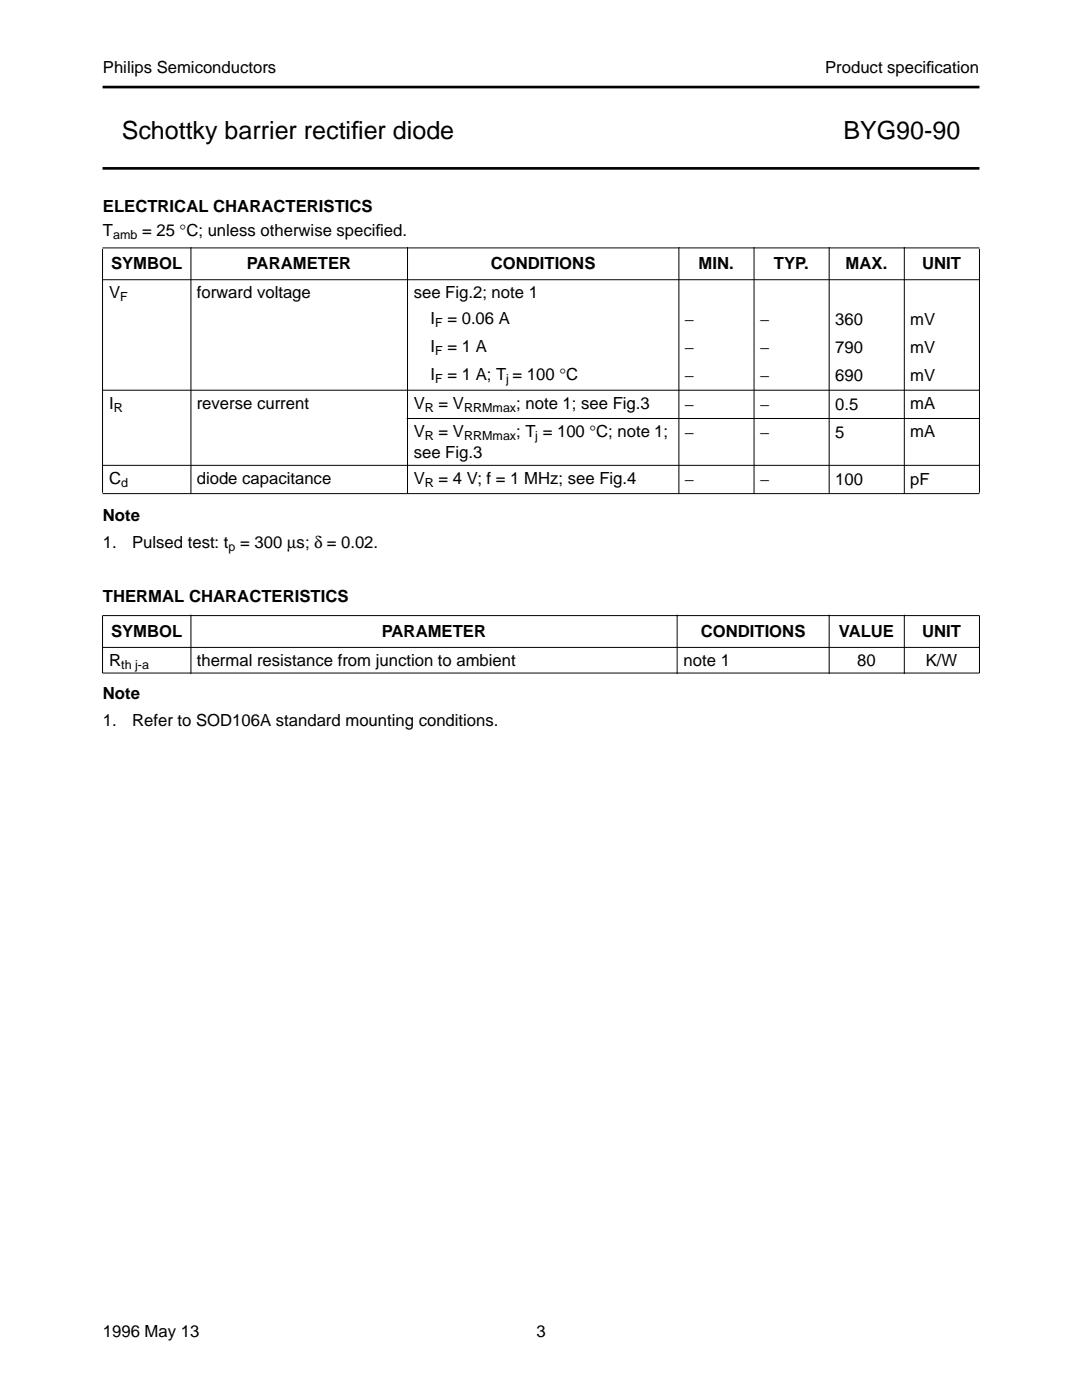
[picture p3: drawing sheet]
<svg xmlns="http://www.w3.org/2000/svg" width="216mm" height="279mm" viewBox="0 0 216 279" stroke-linecap="round" stroke-linejoin="round" font-family="sans-serif">
<defs><g id="words">
<g font-size="5">
<text x="24.3" y="27.8">Schottky barrier rectif</text>
<text x="70.1" y="27.8">ier diode</text>
<text x="168.3" y="27.8">BYG90-90</text>
</g>
<g font-size="3.3">
<text x="20.5" y="14.5">Philips Semiconductors</text>
<text x="164.6" y="14.5">Product specif</text>
<text x="184.8" y="14.5">ication</text>
<text x="20.5" y="42.2">ELECTRICAL CHARACTERISTICS</text>
<text x="20.5" y="47">T</text>
<text x="28.4" y="47">= 25 °C; unless otherwise specif</text>
<text x="74.9" y="47">ied.</text>
<text x="22.2" y="53.8">SYMBOL</text>
<text x="49.2" y="53.8">PARAMETER</text>
<text x="97.9" y="53.8">CONDITIONS</text>
<text x="139.4" y="53.8">MIN.</text>
<text x="154.4" y="53.8">TYP.</text>
<text x="168.7" y="53.8">MAX.</text>
<text x="184" y="53.8">UNIT</text>
<text x="21.8" y="59.5">V</text>
<text x="39.3" y="59.5">forward voltage</text>
<text x="82.6" y="59.5">see Fig.2; note 1</text>
<text x="85.9" y="64.7">I</text>
<text x="89.3" y="64.7">= 0.06 A</text>
<text x="136.7" y="64.9">−</text>
<text x="151.7" y="64.9">−</text>
<text x="166.6" y="64.9">360</text>
<text x="181.6" y="64.9">mV</text>
<text x="85.9" y="70.3">I</text>
<text x="89.3" y="70.3">= 1 A</text>
<text x="136.7" y="70.5">−</text>
<text x="151.7" y="70.5">−</text>
<text x="166.6" y="70.5">790</text>
<text x="181.6" y="70.5">mV</text>
<text x="85.9" y="75.9">I</text>
<text x="89.3" y="75.9">= 1 A; T = 100 °C</text>
<text x="136.7" y="76.1">−</text>
<text x="151.7" y="76.1">−</text>
<text x="166.6" y="76.1">690</text>
<text x="181.6" y="76.1">mV</text>
<text x="21.8" y="81.5">I</text>
<text x="39.3" y="81.5">reverse current</text>
<text x="82.6" y="81.5">V</text>
<text x="87.5" y="81.5">= V</text>
<text x="103" y="81.5">; note 1; see Fig.3</text>
<text x="136.7" y="81.8">−</text>
<text x="151.7" y="81.8">−</text>
<text x="166.6" y="81.8">0.5</text>
<text x="181.6" y="81.5">mA</text>
<text x="82.6" y="87.2">V</text>
<text x="87.5" y="87.2">= V</text>
<text x="103" y="87.2">; T = 100 °C; note 1;</text>
<text x="136.7" y="87.4">−</text>
<text x="151.7" y="87.4">−</text>
<text x="166.6" y="87.4">5</text>
<text x="181.6" y="87.2">mA</text>
<text x="82.6" y="91.3">see Fig.3</text>
<text x="21.8" y="96.5">C</text>
<text x="39.3" y="96.5">diode capacitance</text>
<text x="82.6" y="96.5">V</text>
<text x="87.5" y="96.5">= 4 V; f = 1 MHz; see Fig.4</text>
<text x="136.7" y="96.7">−</text>
<text x="151.7" y="96.7">−</text>
<text x="166.6" y="96.7">100</text>
<text x="181.6" y="96.7">pF</text>
<text x="20.5" y="104">Note</text>
<text x="20.5" y="109.4">1.</text>
<text x="26.4" y="109.4">Pulsed test: t = 300 µs; δ = 0.02.</text>
<text x="20.5" y="120.1">THERMAL CHARACTERISTICS</text>
<text x="22.2" y="127.1">SYMBOL</text>
<text x="76.2" y="127.1">PARAMETER</text>
<text x="139.8" y="127.1">CONDITIONS</text>
<text x="167.4" y="127.1">VALUE</text>
<text x="184" y="127.1">UNIT</text>
<text x="21.8" y="132.8">R</text>
<text x="39.3" y="132.8">thermal resistance from junction to ambient</text>
<text x="136.4" y="132.8">note 1</text>
<text x="171" y="132.8">80</text>
<text x="184.7" y="132.8">K/W</text>
<text x="20.5" y="139.5">Note</text>
<text x="20.5" y="144.9">1.</text>
<text x="26.4" y="144.9">Refer to SOD106A standard mounting conditions.</text>
<text x="20.5" y="266.8">1996 May 13</text>
<text x="107" y="266.8">3</text>
</g>
<g font-size="2.5">
<text x="22.6" y="47.6">amb</text>
<text x="24" y="60.1">F</text>
<text x="86.8" y="65.3">F</text>
<text x="86.8" y="70.9">F</text>
<text x="86.8" y="76.5">F</text>
<text x="101" y="76.5">j</text>
<text x="22.7" y="82.1">R</text>
<text x="84.8" y="82.1">R</text>
<text x="92.6" y="82.1">RRMmax</text>
<text x="84.8" y="87.8">R</text>
<text x="92.6" y="87.8">RRMmax</text>
<text x="106.8" y="87.8">j</text>
<text x="24.2" y="97.1">d</text>
<text x="84.8" y="97.1">R</text>
<text x="45.6" y="110">p</text>
<text x="24.2" y="133.4">th j-a</text>
</g>
</g></defs>
<path d="M20.5 17.4h174.9M20.5 33.6h174.9" fill="none" stroke="#000" stroke-width=".53"/>
<g fill="#000" stroke="#000" stroke-width=".2">
<path d="M20.5 49.5h174.9zM20.5 55.8h174.9zM20.5 77.9h174.9zM20.5 49.7v48.6zM38.1 49.3v49.2zM81.3 49.3v49.2zM135.5 49.3v49.2zM150.5 49.3v49.2zM165.5 49.3v49.2zM180.4 49.3v49.2zM195.4 49.7v48.6zM81.1 83.5h114.3z"/>
<path d="M20.5 92.9h174.9zM20.5 98.5h174.9zM20.5 122.9v11.4zM38.1 122.7v11.8zM135.1 122.7v11.8zM165.5 122.7v11.8zM180.4 122.7v11.8zM195.4 122.9v11.4zM20.5 122.9h174.9zM20.5 129.2h174.9zM20.5 134.3h174.9z"/>
</g>
<use href="#words"/>
</svg>
